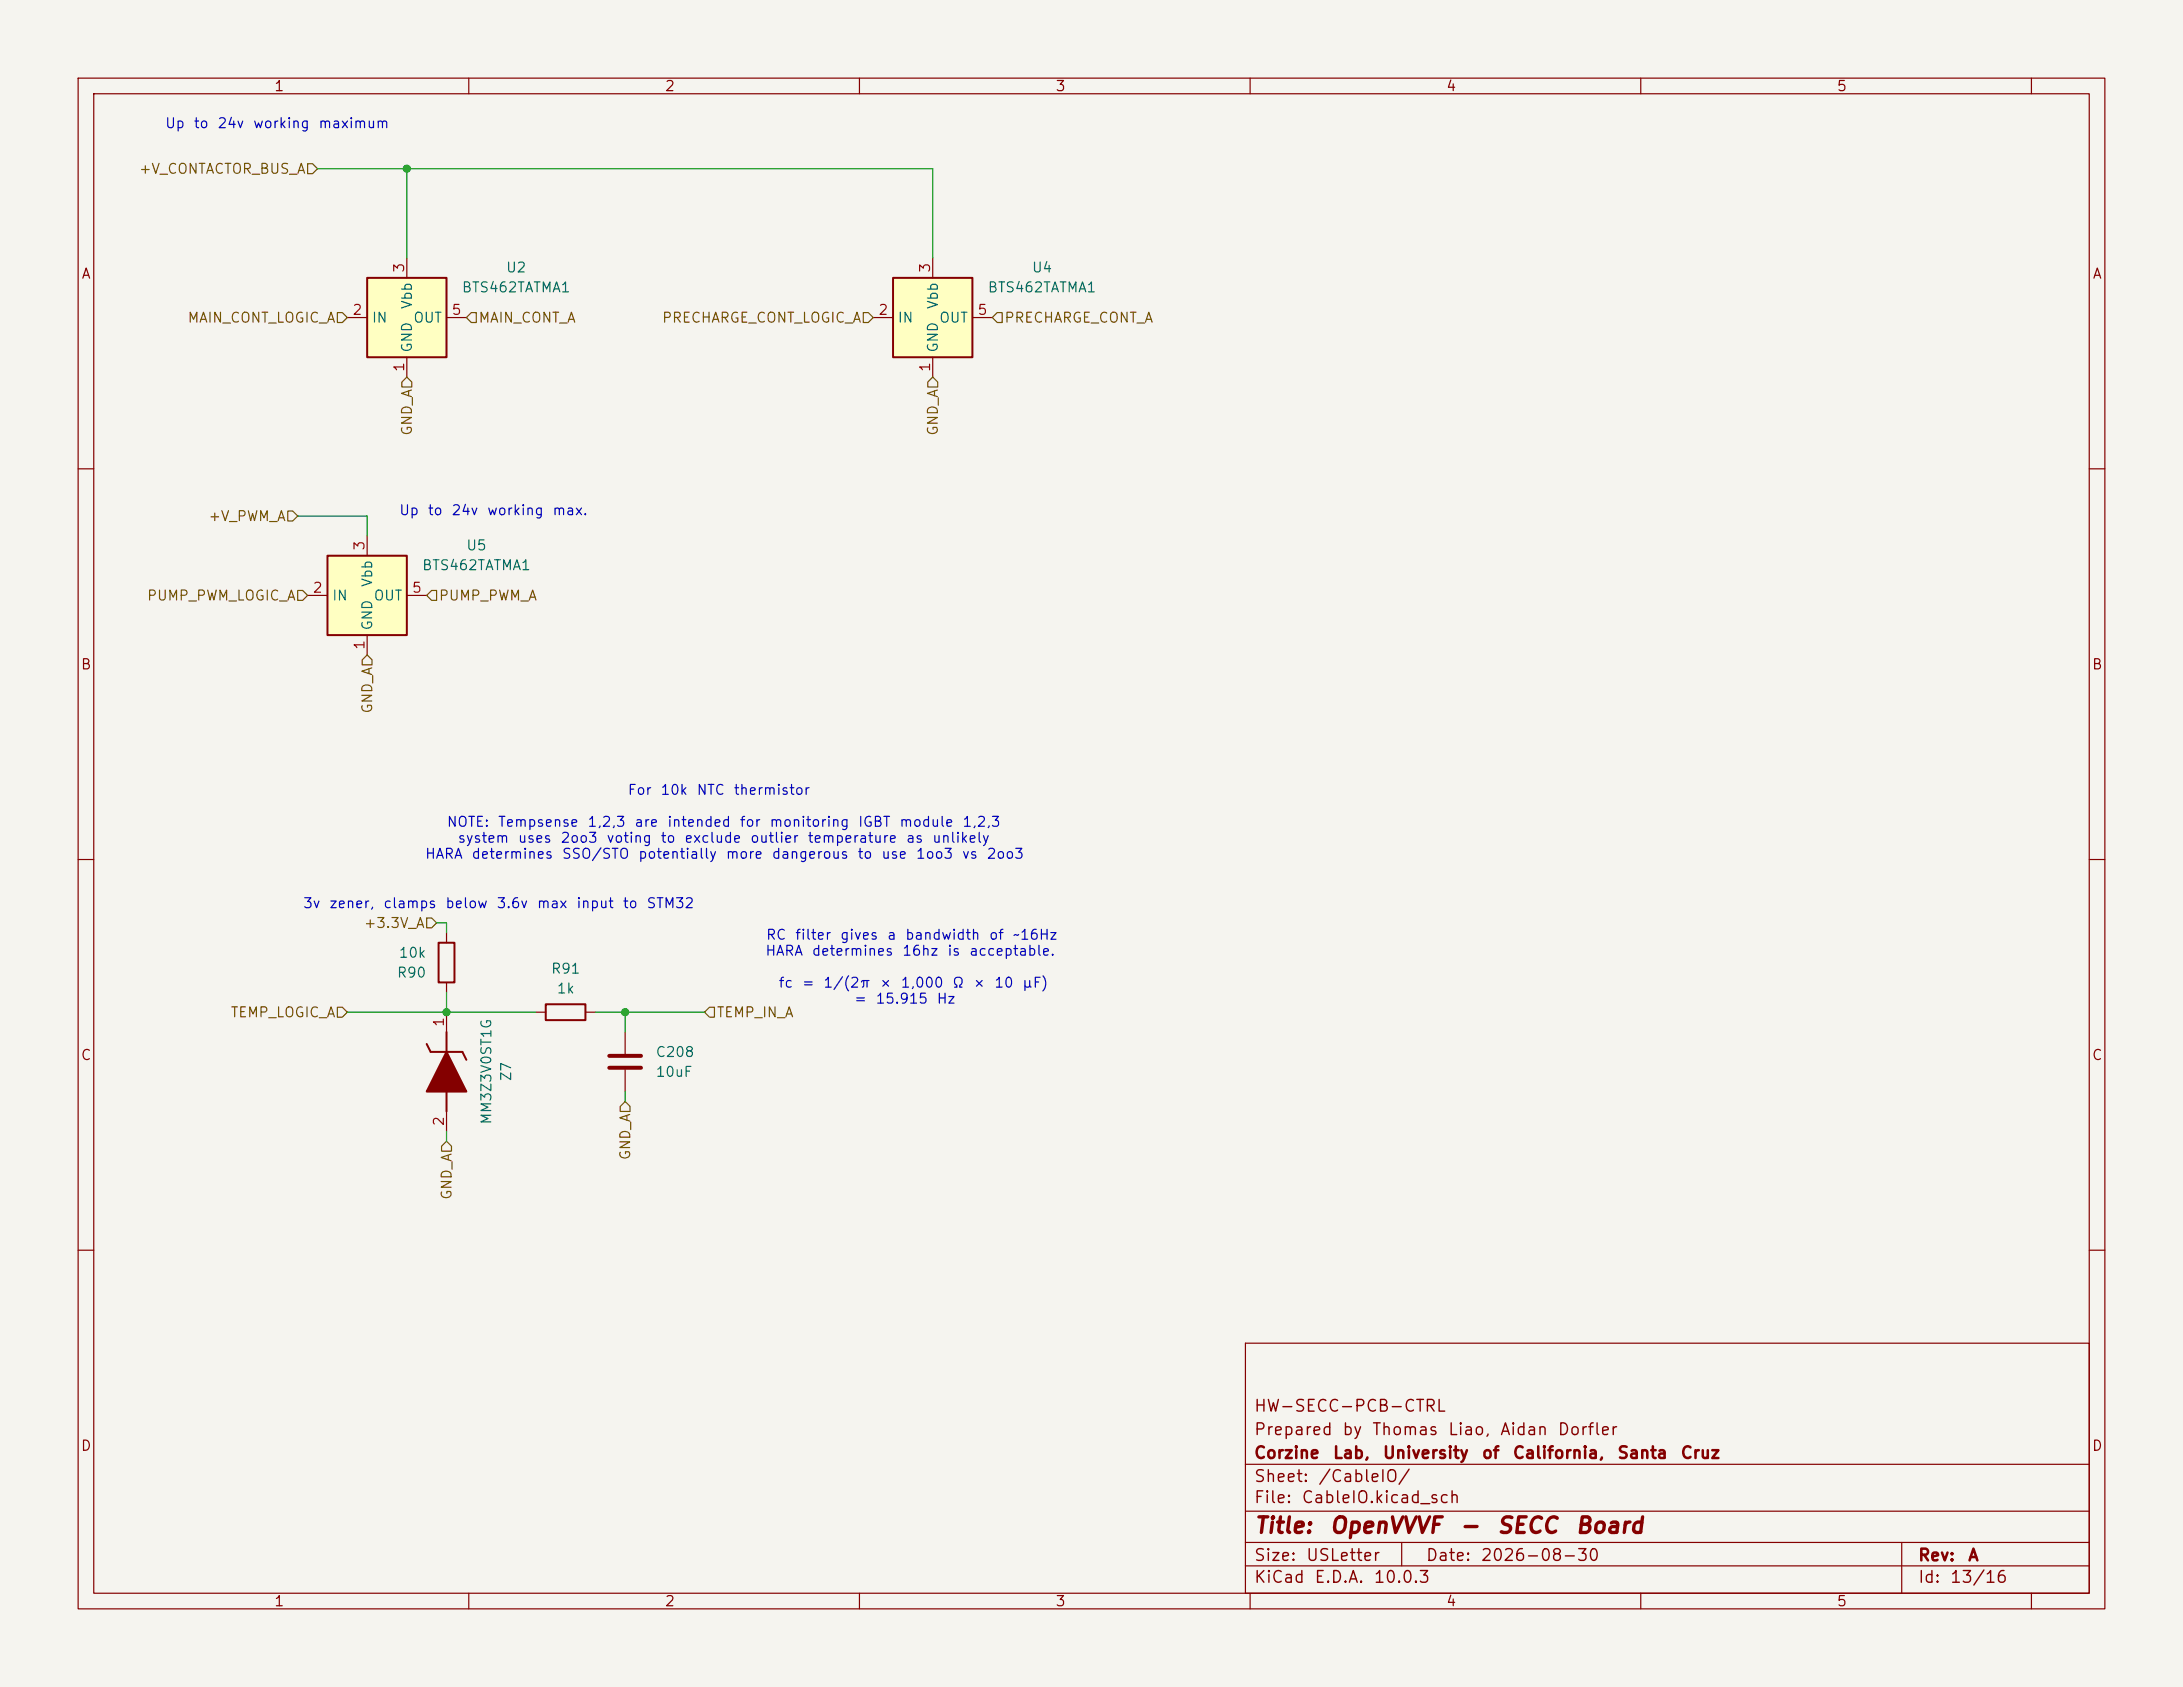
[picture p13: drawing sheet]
(kicad_sch
 (version 20260306)
 (generator "eeschema")
 (generator_version "10.0")
 (paper "USLetter")
 (title_block
  (title "OpenVVVF - SECC Board")
  (date "2026-08-30")
  (rev "A")
  (company "Corzine Lab, University of California, Santa Cruz")
  (comment 1 "Prepared by Thomas Liao, Aidan Dorfler")
  (comment 2 "HW-SECC-PCB-CTRL"))
 (lib_symbols
  (symbol "Device:C"
   (pin_numbers (hide yes))
   (pin_names
    (offset 0.254)) (exclude_from_sim no) (in_bom yes) (on_board yes)
   (in_pos_files yes)
   (duplicate_pin_numbers_are_jumpers no)
   (property "Reference" "C" (at 0.635 2.54 0) (show_name no) (do_not_autoplace no) (effects (font (size 1.27 1.27)) (justify left)))
   (property "Value" "C" (at 0.635 -2.54 0) (show_name no) (do_not_autoplace no) (effects (font (size 1.27 1.27)) (justify left)))
   (property "Footprint" "" (at 0.9652 -3.81 0) (show_name no) (do_not_autoplace no) (hide yes) (effects (font (size 1.27 1.27))))
   (property "Datasheet" "" (at 0 0 0) (show_name no) (do_not_autoplace no) (hide yes) (effects (font (size 1.27 1.27))))
   (property "Description" "Unpolarized capacitor" (at 0 0 0) (show_name no) (do_not_autoplace no) (hide yes) (effects (font (size 1.27 1.27))))
   (symbol "C_0_1"
    (polyline (pts (xy -2.032 0.762) (xy 2.032 0.762)) (stroke (width 0.508) (type default)) (fill (type none)))
    (polyline (pts (xy -2.032 -0.762) (xy 2.032 -0.762)) (stroke (width 0.508) (type default)) (fill (type none))))
   (symbol "C_1_1"
    (pin passive line (at 0 3.81 270) (length 2.794) (name "" (effects (font (size 1.27 1.27)))) (number "1" (effects (font (size 1.27 1.27)))))
    (pin passive line (at 0 -3.81 90) (length 2.794) (name "" (effects (font (size 1.27 1.27)))) (number "2" (effects (font (size 1.27 1.27))))))
   (embedded_fonts no))
  (symbol "Device:R"
   (pin_numbers (hide yes))
   (pin_names
    (offset 0)) (exclude_from_sim no) (in_bom yes) (on_board yes)
   (in_pos_files yes)
   (duplicate_pin_numbers_are_jumpers no)
   (property "Reference" "R" (at 2.032 0 90) (show_name no) (do_not_autoplace no) (effects (font (size 1.27 1.27))))
   (property "Value" "R" (at 0 0 90) (show_name no) (do_not_autoplace no) (effects (font (size 1.27 1.27))))
   (property "Footprint" "" (at -1.778 0 90) (show_name no) (do_not_autoplace no) (hide yes) (effects (font (size 1.27 1.27))))
   (property "Datasheet" "" (at 0 0 0) (show_name no) (do_not_autoplace no) (hide yes) (effects (font (size 1.27 1.27))))
   (property "Description" "Resistor" (at 0 0 0) (show_name no) (do_not_autoplace no) (hide yes) (effects (font (size 1.27 1.27))))
   (symbol "R_0_1"
    (rectangle (start -1.016 -2.54) (end 1.016 2.54) (stroke (width 0.254) (type default)) (fill (type none))))
   (symbol "R_1_1"
    (pin passive line (at 0 3.81 270) (length 1.27) (name "" (effects (font (size 1.27 1.27)))) (number "1" (effects (font (size 1.27 1.27)))))
    (pin passive line (at 0 -3.81 90) (length 1.27) (name "" (effects (font (size 1.27 1.27)))) (number "2" (effects (font (size 1.27 1.27))))))
   (embedded_fonts no))
  (symbol "InverterCom:MM3Z3V0ST1G"
   (pin_names (hide yes)) (exclude_from_sim no) (in_bom yes) (on_board yes)
   (in_pos_files yes)
   (duplicate_pin_numbers_are_jumpers no)
   (property "Reference" "Z" (at 10.16 8.89 0) (show_name no) (do_not_autoplace no) (effects (font (size 1.27 1.27)) (justify left top)))
   (property "Value" "MM3Z3V0ST1G" (at 10.16 6.35 0) (show_name no) (do_not_autoplace no) (effects (font (size 1.27 1.27)) (justify left top)))
   (property "Footprint" "SOD2512X100N" (at 10.16 -93.65 0) (show_name no) (do_not_autoplace no) (hide yes) (effects (font (size 1.27 1.27)) (justify left top)))
   (property "Datasheet" "https://www.onsemi.com/pub/Collateral/MM3Z2V4ST1-D.PDF" (at 10.16 -193.65 0) (show_name no) (do_not_autoplace no) (hide yes) (effects (font (size 1.27 1.27)) (justify left top)))
   (property "Description" "Standard Zener Breakdown Voltage Range - 2.4 V to 75 V; Steady State Power Rating of 300 mW; ESD Rating of Class 3 (>16 KV) per Human Body Model Mechanical Characteristics:; Tight Tolerance ; MAXIMUM CASE TEMPERATURE FOR SOLDERING PURPOSES: 260?C for 10 Seconds; FLAMMABILITY RATING: UL94 V-0; These Devices are PbFree, Halogen Free/BFR Free and are RoHS Compliant; AEC-Q101 Qualified and PPAP Capable ; SZ Prefix for Automotive and Other Applications Requiring Unique Site and Control Change Requirements" (at 0 0 0) (show_name no) (do_not_autoplace no) (hide yes) (effects (font (size 1.27 1.27))))
   (property "Height" "1" (at 10.16 -393.65 0) (show_name no) (do_not_autoplace no) (hide yes) (effects (font (size 1.27 1.27)) (justify left top)))
   (property "Mouser Part Number" "863-MM3Z3V0ST1G" (at 10.16 -493.65 0) (show_name no) (do_not_autoplace no) (hide yes) (effects (font (size 1.27 1.27)) (justify left top)))
   (property "Mouser Price/Stock" "https://www.mouser.co.uk/ProductDetail/onsemi/MM3Z3V0ST1G?qs=ZbcYFwcEkbcQGEmg6wDNLA%3D%3D" (at 10.16 -593.65 0) (show_name no) (do_not_autoplace no) (hide yes) (effects (font (size 1.27 1.27)) (justify left top)))
   (property "Manufacturer_Name" "onsemi" (at 10.16 -693.65 0) (show_name no) (do_not_autoplace no) (hide yes) (effects (font (size 1.27 1.27)) (justify left top)))
   (property "Manufacturer_Part_Number" "MM3Z3V0ST1G" (at 10.16 -793.65 0) (show_name no) (do_not_autoplace no) (hide yes) (effects (font (size 1.27 1.27)) (justify left top)))
   (symbol "MM3Z3V0ST1G_1_1"
    (polyline (pts (xy 2.54 0) (xy 5.08 0)) (stroke (width 0.254) (type default)) (fill (type none)))
    (polyline (pts (xy 4.064 -2.54) (xy 5.08 -2.032)) (stroke (width 0.254) (type default)) (fill (type none)))
    (polyline (pts (xy 5.08 2.032) (xy 5.08 -2.032)) (stroke (width 0.254) (type default)) (fill (type none)))
    (polyline (pts (xy 5.08 2.032) (xy 6.096 2.54)) (stroke (width 0.254) (type default)) (fill (type none)))
    (polyline (pts (xy 5.08 0) (xy 10.16 2.54) (xy 10.16 -2.54) (xy 5.08 0)) (stroke (width 0.254) (type default)) (fill (type outline)))
    (polyline (pts (xy 12.7 0) (xy 10.16 0)) (stroke (width 0.254) (type default)) (fill (type none)))
    (pin passive line (at 0 0 0) (length 2.54) (name "K" (effects (font (size 1.27 1.27)))) (number "1" (effects (font (size 1.27 1.27)))))
    (pin passive line (at 15.24 0 180) (length 2.54) (name "A" (effects (font (size 1.27 1.27)))) (number "2" (effects (font (size 1.27 1.27))))))
   (embedded_fonts no))
  (symbol "Power_Management:BTS462TATMA1" (exclude_from_sim no) (in_bom yes) (on_board yes)
   (in_pos_files yes)
   (duplicate_pin_numbers_are_jumpers no)
   (property "Reference" "U" (at -5.08 5.08 0) (show_name no) (do_not_autoplace no) (effects (font (size 1.27 1.27)) (justify left bottom)))
   (property "Value" "BTS462TATMA1" (at 2.54 5.08 0) (show_name no) (do_not_autoplace no) (effects (font (size 1.27 1.27)) (justify left bottom)))
   (property "Footprint" "Package_TO_SOT_SMD:TO-252-4" (at 0 -20.32 0) (show_name no) (do_not_autoplace no) (hide yes) (effects (font (size 1.27 1.27)) (justify bottom)))
   (property "Datasheet" "https://www.infineon.com/dgdl/Infineon-BTS462T-DS-v01_01-EN.pdf?fileId=5546d4625a888733015aa9b0294035f6" (at 0 -22.86 0) (show_name no) (do_not_autoplace no) (hide yes) (effects (font (size 1.27 1.27))))
   (property "Description" "Smart High-Side Power Switch, PROFET, Single, 100mOhm, 3.5A, 34V, TO-252-4" (at 0 0 0) (show_name no) (do_not_autoplace no) (hide yes) (effects (font (size 1.27 1.27))))
   (symbol "BTS462TATMA1_0_0"
    (rectangle (start -5.08 5.08) (end 5.08 -5.08) (stroke (width 0.254) (type default)) (fill (type background)))
    (pin power_in line (at 0 -7.62 90) (length 2.54) (name "GND" (effects (font (size 1.27 1.27)))) (number "1" (effects (font (size 1.27 1.27)))))
    (pin input line (at -7.62 0 0) (length 2.54) (name "IN" (effects (font (size 1.27 1.27)))) (number "2" (effects (font (size 1.27 1.27)))))
    (pin power_in line (at 0 7.62 270) (length 2.54) (name "Vbb" (effects (font (size 1.27 1.27)))) (number "3" (effects (font (size 1.27 1.27)))))
    (pin no_connect line (at 5.08 -2.54 180) (length 2.54) (hide yes) (name "NC" (effects (font (size 1.27 1.27)))) (number "4" (effects (font (size 1.27 1.27)))))
    (pin power_out line (at 7.62 0 180) (length 2.54) (name "OUT" (effects (font (size 1.27 1.27)))) (number "5" (effects (font (size 1.27 1.27))))))
   (embedded_fonts no)))
 (text "RC filter gives a bandwidth of ~16Hz\nHARA determines 16hz is acceptable.\n\nfc = 1/(2π × 1,000 Ω × 10 μF)\n= 15.915 Hz "
  (exclude_from_sim no)
  (at 116.078 123.952 0)
  (effects (font (size 1.27 1.27))))
 (text "For 10k NTC thermistor\n\nNOTE: Tempsense 1,2,3 are intended for monitoring IGBT module 1,2,3\nsystem uses 2oo3 voting to exclude outlier temperature as unlikely\nHARA determines SSO/STO potentially more dangerous to use 1oo3 vs 2oo3"
  (exclude_from_sim no)
  (at 91.694 105.41 0)
  (effects (font (size 1.27 1.27))))
 (text "Up to 24v working max."
  (exclude_from_sim no)
  (at 62.738 65.532 0)
  (effects (font (size 1.27 1.27))))
 (text "3v zener, clamps below 3.6v max input to STM32"
  (exclude_from_sim no)
  (at 62.992 115.824 0)
  (effects (font (size 1.27 1.27))))
 (text "Up to 24v working maximum"
  (exclude_from_sim no)
  (at 35.052 16.002 0)
  (effects (font (size 1.27 1.27))))
 (junction
  (at 80.01 129.54)
  (diameter 0)
  (color 0 0 0 0))
 (junction
  (at 52.07 21.59)
  (diameter 0)
  (color 0 0 0 0))
 (junction
  (at 57.15 129.54)
  (diameter 0)
  (color 0 0 0 0))
 (wire
  (pts (xy 57.15 144.78) (xy 57.15 146.05))
  (stroke (width 0) (type default)))
 (wire
  (pts (xy 52.07 33.02) (xy 52.07 21.59))
  (stroke (width 0) (type default)))
 (wire
  (pts (xy 80.01 140.97) (xy 80.01 139.7))
  (stroke (width 0) (type default)))
 (wire
  (pts (xy 46.99 66.04) (xy 46.99 68.58))
  (stroke (width 0) (type default)))
 (wire
  (pts (xy 80.01 129.54) (xy 90.17 129.54))
  (stroke (width 0) (type default)))
 (wire
  (pts (xy 119.38 21.59) (xy 119.38 33.02))
  (stroke (width 0) (type default)))
 (wire
  (pts (xy 76.2 129.54) (xy 80.01 129.54))
  (stroke (width 0) (type default)))
 (wire
  (pts (xy 55.88 118.11) (xy 57.15 118.11))
  (stroke (width 0) (type default)))
 (wire
  (pts (xy 80.01 129.54) (xy 80.01 132.08))
  (stroke (width 0) (type default)))
 (wire
  (pts (xy 52.07 21.59) (xy 119.38 21.59))
  (stroke (width 0) (type default)))
 (wire
  (pts (xy 57.15 118.11) (xy 57.15 119.38))
  (stroke (width 0) (type default)))
 (wire
  (pts (xy 38.1 66.04) (xy 46.99 66.04))
  (stroke (width 0) (type default)))
 (wire
  (pts (xy 44.45 129.54) (xy 57.15 129.54))
  (stroke (width 0) (type default)))
 (wire
  (pts (xy 52.07 21.59) (xy 40.64 21.59))
  (stroke (width 0) (type default)))
 (wire
  (pts (xy 57.15 129.54) (xy 57.15 127))
  (stroke (width 0) (type default)))
 (wire
  (pts (xy 57.15 129.54) (xy 68.58 129.54))
  (stroke (width 0) (type default)))
 (hierarchical_label "TEMP_LOGIC_A"
  (shape input)
  (at 44.45 129.54 180)
  (effects (font (size 1.27 1.27)) (justify right)))
 (hierarchical_label "+3.3V_A"
  (shape input)
  (at 55.88 118.11 180)
  (effects (font (size 1.27 1.27)) (justify right)))
 (hierarchical_label "PRECHARGE_CONT_A"
  (shape input)
  (at 127 40.64 0)
  (effects (font (size 1.27 1.27)) (justify left)))
 (hierarchical_label "PUMP_PWM_A"
  (shape input)
  (at 54.61 76.2 0)
  (effects (font (size 1.27 1.27)) (justify left)))
 (hierarchical_label "GND_A"
  (shape input)
  (at 52.07 48.26 270)
  (effects (font (size 1.27 1.27)) (justify right)))
 (hierarchical_label "MAIN_CONT_LOGIC_A"
  (shape input)
  (at 44.45 40.64 180)
  (effects (font (size 1.27 1.27)) (justify right)))
 (hierarchical_label "TEMP_IN_A"
  (shape input)
  (at 90.17 129.54 0)
  (effects (font (size 1.27 1.27)) (justify left)))
 (hierarchical_label "GND_A"
  (shape input)
  (at 46.99 83.82 270)
  (effects (font (size 1.27 1.27)) (justify right)))
 (hierarchical_label "PRECHARGE_CONT_LOGIC_A"
  (shape input)
  (at 111.76 40.64 180)
  (effects (font (size 1.27 1.27)) (justify right)))
 (hierarchical_label "MAIN_CONT_A"
  (shape input)
  (at 59.69 40.64 0)
  (effects (font (size 1.27 1.27)) (justify left)))
 (hierarchical_label "+V_PWM_A"
  (shape input)
  (at 38.1 66.04 180)
  (effects (font (size 1.27 1.27)) (justify right)))
 (hierarchical_label "GND_A"
  (shape input)
  (at 80.01 140.97 270)
  (effects (font (size 1.27 1.27)) (justify right)))
 (hierarchical_label "GND_A"
  (shape input)
  (at 57.15 146.05 270)
  (effects (font (size 1.27 1.27)) (justify right)))
 (hierarchical_label "GND_A"
  (shape input)
  (at 119.38 48.26 270)
  (effects (font (size 1.27 1.27)) (justify right)))
 (hierarchical_label "+V_CONTACTOR_BUS_A"
  (shape input)
  (at 40.64 21.59 180)
  (effects (font (size 1.27 1.27)) (justify right)))
 (hierarchical_label "PUMP_PWM_LOGIC_A"
  (shape input)
  (at 39.37 76.2 180)
  (effects (font (size 1.27 1.27)) (justify right)))
 (symbol
  (lib_id "Power_Management:BTS462TATMA1")
  (at 46.99 76.2 0)
  (unit 1)
  (body_style 1)
  (exclude_from_sim no)
  (in_bom yes)
  (on_board yes)
  (in_pos_files yes)
  (dnp no)
  (fields_autoplaced yes)
  (property "Reference" "U5" (at 60.96 69.7798 0) (show_name no) (do_not_autoplace no) (effects (font (size 1.27 1.27))))
  (property "Value" "BTS462TATMA1" (at 60.96 72.3198 0) (show_name no) (do_not_autoplace no) (effects (font (size 1.27 1.27))))
  (property "Footprint" "Package_TO_SOT_SMD:TO-252-4" (at 46.99 96.52 0) (hide yes) (show_name no) (do_not_autoplace no) (effects (font (size 1.27 1.27)) (justify bottom)))
  (property "Datasheet" "https://www.infineon.com/dgdl/Infineon-BTS462T-DS-v01_01-EN.pdf?fileId=5546d4625a888733015aa9b0294035f6" (at 46.99 99.06 0) (hide yes) (show_name no) (do_not_autoplace no) (effects (font (size 1.27 1.27))))
  (property "Description" "Smart High-Side Power Switch, PROFET, Single, 100mOhm, 3.5A, 34V, TO-252-4" (at 46.99 76.2 0) (hide yes) (show_name no) (do_not_autoplace no) (effects (font (size 1.27 1.27))))
  (pin "4")
  (pin "1")
  (pin "2")
  (pin "3")
  (pin "5"))
 (symbol
  (lib_id "Power_Management:BTS462TATMA1")
  (at 119.38 40.64 0)
  (unit 1)
  (body_style 1)
  (exclude_from_sim no)
  (in_bom yes)
  (on_board yes)
  (in_pos_files yes)
  (dnp no)
  (fields_autoplaced yes)
  (property "Reference" "U4" (at 133.35 34.2198 0) (show_name no) (do_not_autoplace no) (effects (font (size 1.27 1.27))))
  (property "Value" "BTS462TATMA1" (at 133.35 36.7598 0) (show_name no) (do_not_autoplace no) (effects (font (size 1.27 1.27))))
  (property "Footprint" "Package_TO_SOT_SMD:TO-252-4" (at 119.38 60.96 0) (hide yes) (show_name no) (do_not_autoplace no) (effects (font (size 1.27 1.27)) (justify bottom)))
  (property "Datasheet" "https://www.infineon.com/dgdl/Infineon-BTS462T-DS-v01_01-EN.pdf?fileId=5546d4625a888733015aa9b0294035f6" (at 119.38 63.5 0) (hide yes) (show_name no) (do_not_autoplace no) (effects (font (size 1.27 1.27))))
  (property "Description" "Smart High-Side Power Switch, PROFET, Single, 100mOhm, 3.5A, 34V, TO-252-4" (at 119.38 40.64 0) (hide yes) (show_name no) (do_not_autoplace no) (effects (font (size 1.27 1.27))))
  (pin "4")
  (pin "1")
  (pin "2")
  (pin "3")
  (pin "5"))
 (symbol
  (lib_id "Device:C")
  (at 80.01 135.89 0)
  (unit 1)
  (body_style 1)
  (exclude_from_sim no)
  (in_bom yes)
  (on_board yes)
  (in_pos_files yes)
  (dnp no)
  (property "Reference" "C208" (at 83.82 134.6199 0) (show_name no) (do_not_autoplace no) (effects (font (size 1.27 1.27)) (justify left)))
  (property "Value" "10uF" (at 83.82 137.16 0) (show_name no) (do_not_autoplace no) (effects (font (size 1.27 1.27)) (justify left)))
  (property "Footprint" "Capacitor_SMD:C_1210_3225Metric_Pad1.33x2.70mm_HandSolder" (at 80.9752 139.7 0) (hide yes) (show_name no) (do_not_autoplace no) (effects (font (size 1.27 1.27))))
  (property "Datasheet" "" (at 80.01 135.89 0) (hide yes) (show_name no) (do_not_autoplace no) (effects (font (size 1.27 1.27))))
  (property "Description" "Unpolarized capacitor" (at 80.01 135.89 0) (hide yes) (show_name no) (do_not_autoplace no) (effects (font (size 1.27 1.27))))
  (pin "1")
  (pin "2"))
 (symbol
  (lib_id "InverterCom:MM3Z3V0ST1G")
  (at 57.15 129.54 270)
  (unit 1)
  (body_style 1)
  (exclude_from_sim no)
  (in_bom yes)
  (on_board yes)
  (in_pos_files yes)
  (dnp no)
  (fields_autoplaced yes)
  (property "Reference" "Z7" (at 64.77 137.16 0) (show_name no) (do_not_autoplace no) (effects (font (size 1.27 1.27))))
  (property "Value" "MM3Z3V0ST1G" (at 62.23 137.16 0) (show_name no) (do_not_autoplace no) (effects (font (size 1.27 1.27))))
  (property "Footprint" "InverterCom:SOD2512X100N" (at -36.5 139.7 0) (hide yes) (show_name no) (do_not_autoplace no) (effects (font (size 1.27 1.27)) (justify left top)))
  (property "Datasheet" "https://www.onsemi.com/pub/Collateral/MM3Z2V4ST1-D.PDF" (at -136.5 139.7 0) (hide yes) (show_name no) (do_not_autoplace no) (effects (font (size 1.27 1.27)) (justify left top)))
  (property "Description" "Standard Zener Breakdown Voltage Range - 2.4 V to 75 V; Steady State Power Rating of 300 mW; ESD Rating of Class 3 (>16 KV) per Human Body Model Mechanical Characteristics:; Tight Tolerance ; MAXIMUM CASE TEMPERATURE FOR SOLDERING PURPOSES: 260?C for 10 Seconds; FLAMMABILITY RATING: UL94 V-0; These Devices are PbFree, Halogen Free/BFR Free and are RoHS Compliant; AEC-Q101 Qualified and PPAP Capable ; SZ Prefix for Automotive and Other Applications Requiring Unique Site and Control Change Requirements" (at 57.15 129.54 0) (hide yes) (show_name no) (do_not_autoplace no) (effects (font (size 1.27 1.27))))
  (property "Height" "1" (at -336.5 139.7 0) (hide yes) (show_name no) (do_not_autoplace no) (effects (font (size 1.27 1.27)) (justify left top)))
  (property "Mouser Part Number" "863-MM3Z3V0ST1G" (at -436.5 139.7 0) (hide yes) (show_name no) (do_not_autoplace no) (effects (font (size 1.27 1.27)) (justify left top)))
  (property "Mouser Price/Stock" "https://www.mouser.co.uk/ProductDetail/onsemi/MM3Z3V0ST1G?qs=ZbcYFwcEkbcQGEmg6wDNLA%3D%3D" (at -536.5 139.7 0) (hide yes) (show_name no) (do_not_autoplace no) (effects (font (size 1.27 1.27)) (justify left top)))
  (property "Manufacturer_Name" "onsemi" (at -636.5 139.7 0) (hide yes) (show_name no) (do_not_autoplace no) (effects (font (size 1.27 1.27)) (justify left top)))
  (property "Manufacturer_Part_Number" "MM3Z3V0ST1G" (at -736.5 139.7 0) (hide yes) (show_name no) (do_not_autoplace no) (effects (font (size 1.27 1.27)) (justify left top)))
  (pin "2")
  (pin "1"))
 (symbol
  (lib_id "Device:R")
  (at 72.39 129.54 270)
  (unit 1)
  (body_style 1)
  (exclude_from_sim no)
  (in_bom yes)
  (on_board yes)
  (in_pos_files yes)
  (dnp no)
  (property "Reference" "R91" (at 72.39 123.952 90) (show_name no) (do_not_autoplace no) (effects (font (size 1.27 1.27))))
  (property "Value" "1k" (at 72.39 126.492 90) (show_name no) (do_not_autoplace no) (effects (font (size 1.27 1.27))))
  (property "Footprint" "Resistor_SMD:R_1210_3225Metric_Pad1.30x2.65mm_HandSolder" (at 72.39 127.762 90) (hide yes) (show_name no) (do_not_autoplace no) (effects (font (size 1.27 1.27))))
  (property "Datasheet" "" (at 72.39 129.54 0) (hide yes) (show_name no) (do_not_autoplace no) (effects (font (size 1.27 1.27))))
  (property "Description" "Resistor" (at 72.39 129.54 0) (hide yes) (show_name no) (do_not_autoplace no) (effects (font (size 1.27 1.27))))
  (pin "1")
  (pin "2"))
 (symbol
  (lib_id "Device:R")
  (at 57.15 123.19 180)
  (unit 1)
  (body_style 1)
  (exclude_from_sim no)
  (in_bom yes)
  (on_board yes)
  (in_pos_files yes)
  (dnp no)
  (fields_autoplaced yes)
  (property "Reference" "R90" (at 54.61 124.4601 0) (show_name no) (do_not_autoplace no) (effects (font (size 1.27 1.27)) (justify left)))
  (property "Value" "10k" (at 54.61 121.9201 0) (show_name no) (do_not_autoplace no) (effects (font (size 1.27 1.27)) (justify left)))
  (property "Footprint" "Resistor_SMD:R_1210_3225Metric_Pad1.30x2.65mm_HandSolder" (at 58.928 123.19 90) (hide yes) (show_name no) (do_not_autoplace no) (effects (font (size 1.27 1.27))))
  (property "Datasheet" "" (at 57.15 123.19 0) (hide yes) (show_name no) (do_not_autoplace no) (effects (font (size 1.27 1.27))))
  (property "Description" "Resistor" (at 57.15 123.19 0) (hide yes) (show_name no) (do_not_autoplace no) (effects (font (size 1.27 1.27))))
  (pin "1")
  (pin "2"))
 (symbol
  (lib_id "Power_Management:BTS462TATMA1")
  (at 52.07 40.64 0)
  (unit 1)
  (body_style 1)
  (exclude_from_sim no)
  (in_bom yes)
  (on_board yes)
  (in_pos_files yes)
  (dnp no)
  (fields_autoplaced yes)
  (property "Reference" "U2" (at 66.04 34.2198 0) (show_name no) (do_not_autoplace no) (effects (font (size 1.27 1.27))))
  (property "Value" "BTS462TATMA1" (at 66.04 36.7598 0) (show_name no) (do_not_autoplace no) (effects (font (size 1.27 1.27))))
  (property "Footprint" "Package_TO_SOT_SMD:TO-252-4" (at 52.07 60.96 0) (hide yes) (show_name no) (do_not_autoplace no) (effects (font (size 1.27 1.27)) (justify bottom)))
  (property "Datasheet" "https://www.infineon.com/dgdl/Infineon-BTS462T-DS-v01_01-EN.pdf?fileId=5546d4625a888733015aa9b0294035f6" (at 52.07 63.5 0) (hide yes) (show_name no) (do_not_autoplace no) (effects (font (size 1.27 1.27))))
  (property "Description" "Smart High-Side Power Switch, PROFET, Single, 100mOhm, 3.5A, 34V, TO-252-4" (at 52.07 40.64 0) (hide yes) (show_name no) (do_not_autoplace no) (effects (font (size 1.27 1.27))))
  (pin "4")
  (pin "1")
  (pin "2")
  (pin "3")
  (pin "5")))
